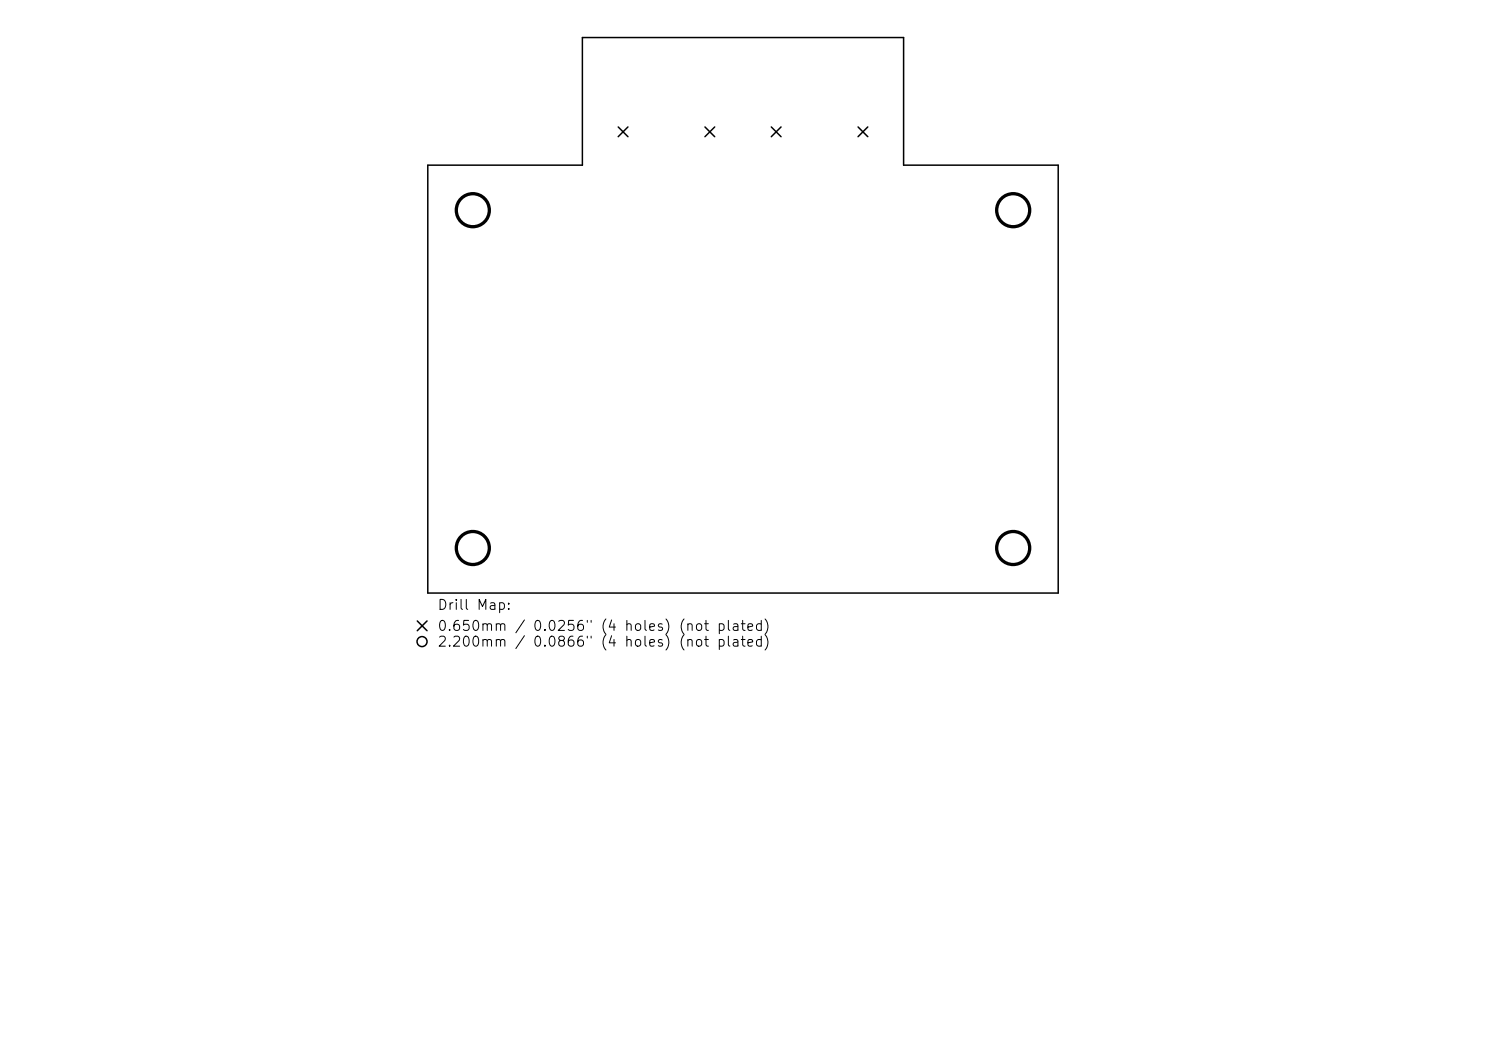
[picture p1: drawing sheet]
<svg xmlns="http://www.w3.org/2000/svg" width="297mm" height="210mm" viewBox="0 0 297 210" stroke-linecap="round" stroke-linejoin="round" font-family="sans-serif">
<defs><g id="words">
<g font-size="2">
<text x="87.3" y="122.4">Drill Map:</text>
<text x="87.3" y="126.6">0.650mm / 0.0256&quot; (4 holes) (not plated)</text>
<text x="87.3" y="129.7">2.200mm / 0.0866&quot; (4 holes) (not plated)</text>
</g>
</g></defs>
<g fill="none" stroke="#000" stroke-width=".3">
<path d="M85.5 33h30.9v-25.5h64.2v25.5h30.9v85.5h-126zM123.6 25.4l1.9 1.9M125.5 25.4l-1.9 1.9M140.9 25.4l1.9 1.9M142.8 25.4l-1.9 1.9M154.2 25.4l1.9 1.9M156.1 25.4l-1.9 1.9M171.5 25.4l1.9 1.9M173.4 25.4l-1.9 1.9M83.4 124.1l2 1.9M85.4 124.1l-2 1.9"/>
<circle cx="84.4" cy="128.2" r="1"/>
</g>
<g fill="none" stroke="#000" stroke-width=".66">
<circle cx="94.5" cy="42" r="3.3"/>
<circle cx="202.5" cy="42" r="3.3"/>
<circle cx="94.5" cy="109.5" r="3.3"/>
<circle cx="202.5" cy="109.5" r="3.3"/>
</g>
<use href="#words"/>
</svg>
